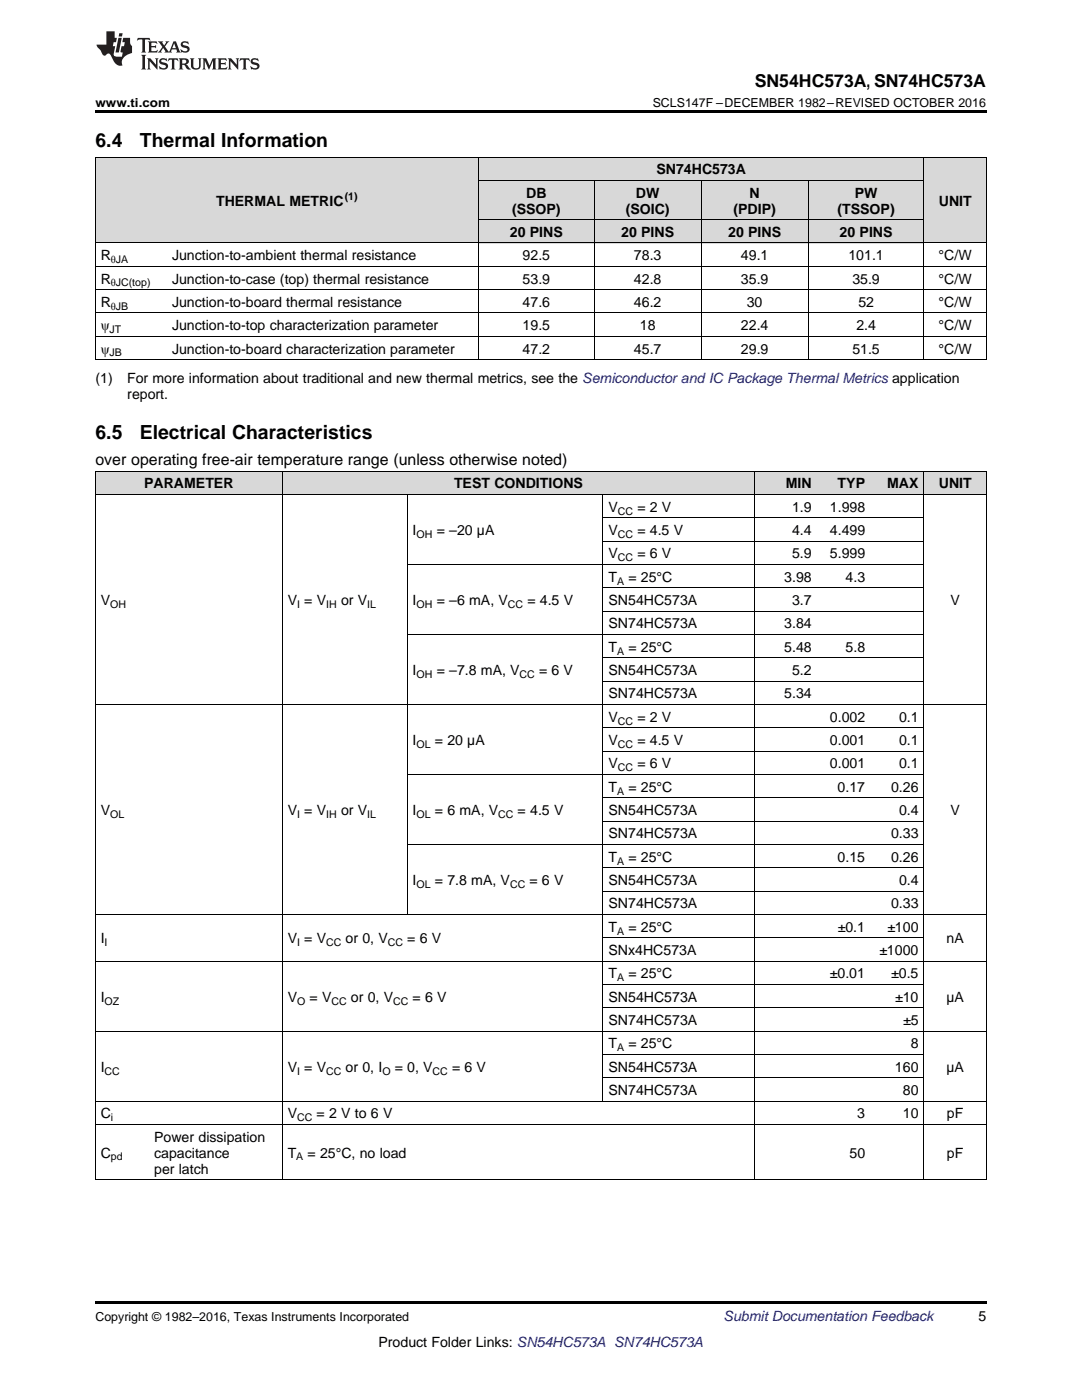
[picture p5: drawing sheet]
<svg xmlns="http://www.w3.org/2000/svg" width="216mm" height="279mm" viewBox="0 0 216 279" stroke-linecap="round" stroke-linejoin="round" font-family="sans-serif">
<defs><g id="words">
<g font-size="3.9">
<text x="19" y="29.3">6.4</text>
<text x="27.9" y="29.3">Thermal Information</text>
<text x="19" y="87.7">6.5</text>
<text x="27.9" y="87.7">Electrical Characteristics</text>
</g>
<text font-size="3.5" x="150.6" y="17.3">SN54HC573A, SN74HC573A</text>
<text font-size="3.2" x="19" y="92.8">over operating free-air temperature range (unless otherwise noted)</text>
<g font-size="2.8">
<text x="131" y="34.8">SN74HC573A</text>
<text x="43.1" y="41">THERMAL METRIC</text>
<text x="105" y="39.4">DB</text>
<text x="126.9" y="39.4">DW</text>
<text x="149.6" y="39.4">N</text>
<text x="170.6" y="39.4">PW</text>
<text x="187.3" y="41">UNIT</text>
<text x="101.7" y="47.3">20 PINS</text>
<text x="102.2" y="42.6">(SSOP)</text>
<text x="124" y="47.3">20 PINS</text>
<text x="124.8" y="42.6">(SOIC)</text>
<text x="145.3" y="47.3">20 PINS</text>
<text x="146.4" y="42.6">(PDIP)</text>
<text x="167.1" y="42.6">(TSSOP)</text>
<text x="167.5" y="47.3">20 PINS</text>
<text x="20.1" y="51.9">R</text>
<text x="34.3" y="51.9">Junction-to-ambient thermal resistance</text>
<text x="104.3" y="51.9">92.5</text>
<text x="126.5" y="51.9">78.3</text>
<text x="147.8" y="51.9">49.1</text>
<text x="169.3" y="51.9">101.1</text>
<text x="187.3" y="51.9">°C/W</text>
<text x="20.1" y="56.6">R</text>
<text x="34.3" y="56.6">Junction-to-case (top) thermal resistance</text>
<text x="104.3" y="56.6">53.9</text>
<text x="126.5" y="56.6">42.8</text>
<text x="147.8" y="56.6">35.9</text>
<text x="170.1" y="56.6">35.9</text>
<text x="187.3" y="56.6">°C/W</text>
<text x="20.1" y="61.2">R</text>
<text x="20.1" y="65.9">ψ</text>
<text x="34.3" y="61.2">Junction-to-board thermal resistance</text>
<text x="34.3" y="65.9">Junction-to-top characterization parameter</text>
<text x="104.3" y="61.2">47.6</text>
<text x="104.3" y="65.9">19.5</text>
<text x="126.5" y="61.2">46.2</text>
<text x="127.7" y="65.9">18</text>
<text x="147.8" y="65.9">22.4</text>
<text x="149" y="61.2">30</text>
<text x="170.9" y="65.9">2.4</text>
<text x="171.3" y="61.2">52</text>
<text x="187.3" y="61.2">°C/W</text>
<text x="187.3" y="65.9">°C/W</text>
<text x="20.1" y="70.6">ψ</text>
<text x="34.3" y="70.6">Junction-to-board characterization parameter</text>
<text x="104.3" y="70.6">47.2</text>
<text x="126.5" y="70.6">45.7</text>
<text x="147.8" y="70.6">29.9</text>
<text x="170.1" y="70.6">51.5</text>
<text x="187.3" y="70.6">°C/W</text>
<text x="19" y="76.4">(1)</text>
<text x="25.4" y="76.4">For more information about traditional and new thermal metrics, see the Semiconductor and IC Package Thermal Metrics application</text>
<text x="25.4" y="79.6">report.</text>
<text x="28.8" y="97.5">PARAMETER</text>
<text x="90.6" y="97.5">TEST CONDITIONS</text>
<text x="156.8" y="97.5">MIN</text>
<text x="167.1" y="97.5">TYP</text>
<text x="177" y="97.5">MAX</text>
<text x="187.3" y="97.5">UNIT</text>
<text x="82.3" y="106.8">I</text>
<text x="87.1" y="106.8">= –20 µA</text>
<text x="121.4" y="102.1">V</text>
<text x="121.4" y="106.8">V</text>
<text x="127.2" y="102.1">= 2 V</text>
<text x="127.2" y="106.8">= 4.5 V</text>
<text x="158" y="102.1">1.9</text>
<text x="158" y="106.8">4.4</text>
<text x="165.6" y="102.1">1.998</text>
<text x="165.6" y="106.8">4.499</text>
<text x="121.4" y="111.4">V</text>
<text x="127.2" y="111.4">= 6 V</text>
<text x="158" y="111.4">5.9</text>
<text x="165.6" y="111.4">5.999</text>
<text x="121.4" y="116.1">T</text>
<text x="125.4" y="116.1">= 25°C</text>
<text x="156.5" y="116.1">3.98</text>
<text x="168.7" y="116.1">4.3</text>
<text x="20.1" y="120.8">V</text>
<text x="57.4" y="120.8">V = V</text>
<text x="68.1" y="120.8">or V</text>
<text x="82.3" y="120.8">I</text>
<text x="87.1" y="120.8">= –6 mA, V</text>
<text x="105.2" y="120.8">= 4.5 V</text>
<text x="121.4" y="120.8">SN54HC573A</text>
<text x="121.4" y="125.4">SN74HC573A</text>
<text x="156.5" y="125.4">3.84</text>
<text x="158" y="120.8">3.7</text>
<text x="189.7" y="120.8">V</text>
<text x="121.4" y="130.1">T</text>
<text x="125.4" y="130.1">= 25°C</text>
<text x="156.5" y="130.1">5.48</text>
<text x="168.7" y="130.1">5.8</text>
<text x="82.3" y="134.7">I</text>
<text x="87.1" y="134.7">= –7.8 mA, V</text>
<text x="107.6" y="134.7">= 6 V</text>
<text x="121.4" y="134.7">SN54HC573A</text>
<text x="158" y="134.7">5.2</text>
<text x="121.4" y="139.4">SN74HC573A</text>
<text x="156.5" y="139.4">5.34</text>
<text x="82.3" y="148.7">I</text>
<text x="86.8" y="148.7">= 20 µA</text>
<text x="121.4" y="144">V</text>
<text x="121.4" y="148.7">V</text>
<text x="127.2" y="144">= 2 V</text>
<text x="127.2" y="148.7">= 4.5 V</text>
<text x="165.6" y="144">0.002</text>
<text x="165.6" y="148.7">0.001</text>
<text x="179.4" y="144">0.1</text>
<text x="179.4" y="148.7">0.1</text>
<text x="121.4" y="153.4">V</text>
<text x="127.2" y="153.4">= 6 V</text>
<text x="165.6" y="153.4">0.001</text>
<text x="179.4" y="153.4">0.1</text>
<text x="121.4" y="158">T</text>
<text x="125.4" y="158">= 25°C</text>
<text x="167.1" y="158">0.17</text>
<text x="177.8" y="158">0.26</text>
<text x="20.1" y="162.7">V</text>
<text x="57.4" y="162.7">V = V</text>
<text x="68.1" y="162.7">or V</text>
<text x="82.3" y="162.7">I</text>
<text x="86.8" y="162.7">= 6 mA, V</text>
<text x="103.3" y="162.7">= 4.5 V</text>
<text x="121.4" y="162.7">SN54HC573A</text>
<text x="121.4" y="167.3">SN74HC573A</text>
<text x="177.8" y="167.3">0.33</text>
<text x="179.4" y="162.7">0.4</text>
<text x="189.7" y="162.7">V</text>
<text x="121.4" y="172">T</text>
<text x="125.4" y="172">= 25°C</text>
<text x="167.1" y="172">0.15</text>
<text x="177.8" y="172">0.26</text>
<text x="82.3" y="176.6">I</text>
<text x="86.8" y="176.6">= 7.8 mA, V</text>
<text x="105.7" y="176.6">= 6 V</text>
<text x="121.4" y="176.6">SN54HC573A</text>
<text x="179.4" y="176.6">0.4</text>
<text x="121.4" y="181.3">SN74HC573A</text>
<text x="121.4" y="185.9">T</text>
<text x="125.4" y="185.9">= 25°C</text>
<text x="167.2" y="185.9">±0.1</text>
<text x="177.1" y="185.9">±100</text>
<text x="177.8" y="181.3">0.33</text>
<text x="20.1" y="188.3">I</text>
<text x="57.4" y="188.3">V = V</text>
<text x="69" y="188.3">or 0, V</text>
<text x="81.3" y="188.3">= 6 V</text>
<text x="121.4" y="190.6">SNx4HC573A</text>
<text x="175.5" y="190.6">±1000</text>
<text x="188.9" y="188.3">nA</text>
<text x="121.4" y="195.3">T</text>
<text x="125.4" y="195.3">= 25°C</text>
<text x="165.6" y="195.3">±0.01</text>
<text x="177.8" y="195.3">±0.5</text>
<text x="20.1" y="199.9">I</text>
<text x="57.4" y="199.9">V</text>
<text x="61.8" y="199.9">= V</text>
<text x="70" y="199.9">or 0, V</text>
<text x="82.3" y="199.9">= 6 V</text>
<text x="121.4" y="199.9">SN54HC573A</text>
<text x="178.6" y="199.9">±10</text>
<text x="188.8" y="199.9">µA</text>
<text x="121.4" y="204.6">SN74HC573A</text>
<text x="121.4" y="209.2">T</text>
<text x="125.4" y="209.2">= 25°C</text>
<text x="180.2" y="204.6">±5</text>
<text x="181.7" y="209.2">8</text>
<text x="20.1" y="213.9">I</text>
<text x="57.4" y="213.9">V = V</text>
<text x="69" y="213.9">or 0, I</text>
<text x="78.8" y="213.9">= 0, V</text>
<text x="90.2" y="213.9">= 6 V</text>
<text x="121.4" y="213.9">SN54HC573A</text>
<text x="178.6" y="213.9">160</text>
<text x="188.8" y="213.9">µA</text>
<text x="121.4" y="218.5">SN74HC573A</text>
<text x="180.2" y="218.5">80</text>
<text x="20.1" y="223.2">C</text>
<text x="30.8" y="227.9">Power dissipation</text>
<text x="57.4" y="223.2">V</text>
<text x="63.2" y="223.2">= 2 V to 6 V</text>
<text x="171.1" y="223.2">3</text>
<text x="180.2" y="223.2">10</text>
<text x="188.9" y="223.2">pF</text>
<text x="20.1" y="231">C</text>
<text x="30.8" y="231">capacitance</text>
<text x="57.4" y="231">T</text>
<text x="61.4" y="231">= 25°C, no load</text>
<text x="169.5" y="231">50</text>
<text x="188.9" y="231">pF</text>
<text x="30.8" y="234.2">per latch</text>
<text x="195.3" y="263.6">5</text>
<text x="75.5" y="268.9">Product Folder Links: SN54HC573A SN74HC573A</text>
</g>
<text font-size="2.8" fill="#0000c8" x="144.4" y="263.6">Submit Documentation Feedback</text>
<g font-size="2.5">
<text x="19" y="21.4">www.ti.com</text>
<text x="130.2" y="21.4">SCLS147F –DECEMBER 1982–REVISED OCTOBER 2016</text>
<text x="19" y="263.6">Copyright © 1982–2016, Texas Instruments Incorporated</text>
</g>
<g font-size="2.1">
<text x="68.8" y="39.9">(1)</text>
<text x="22.1" y="52.5">θJA</text>
<text x="22.1" y="57.2">θJC(top)</text>
<text x="22.1" y="61.8">θJB</text>
<text x="21.9" y="66.5">JT</text>
<text x="21.9" y="71.1">JB</text>
<text x="83.1" y="107.4">OH</text>
<text x="123.3" y="102.7">CC</text>
<text x="123.3" y="107.4">CC</text>
<text x="123.3" y="112">CC</text>
<text x="123.1" y="116.7">A</text>
<text x="22" y="121.3">OH</text>
<text x="59.3" y="121.3">I</text>
<text x="65.1" y="121.3">IH</text>
<text x="73.3" y="121.3">IL</text>
<text x="83.1" y="121.3">OH</text>
<text x="101.4" y="121.3">CC</text>
<text x="123.1" y="130.6">A</text>
<text x="83.1" y="135.3">OH</text>
<text x="103.7" y="135.3">CC</text>
<text x="83.1" y="149.3">OL</text>
<text x="123.3" y="144.6">CC</text>
<text x="123.3" y="149.3">CC</text>
<text x="123.3" y="153.9">CC</text>
<text x="123.1" y="158.6">A</text>
<text x="22" y="163.2">OL</text>
<text x="59.3" y="163.2">I</text>
<text x="65.1" y="163.2">IH</text>
<text x="73.3" y="163.2">IL</text>
<text x="83.1" y="163.2">OL</text>
<text x="99.4" y="163.2">CC</text>
<text x="123.1" y="172.5">A</text>
<text x="83.1" y="177.2">OL</text>
<text x="101.8" y="177.2">CC</text>
<text x="20.9" y="188.8">I</text>
<text x="59.3" y="188.8">I</text>
<text x="65.1" y="188.8">CC</text>
<text x="77.4" y="188.8">CC</text>
<text x="123.1" y="186.5">A</text>
<text x="123.1" y="195.8">A</text>
<text x="20.9" y="200.5">OZ</text>
<text x="59.3" y="200.5">O</text>
<text x="66.1" y="200.5">CC</text>
<text x="78.5" y="200.5">CC</text>
<text x="123.1" y="209.8">A</text>
<text x="20.9" y="214.5">CC</text>
<text x="59.3" y="214.5">I</text>
<text x="65.1" y="214.5">CC</text>
<text x="76.3" y="214.5">O</text>
<text x="86.3" y="214.5">CC</text>
<text x="22.1" y="223.8">i</text>
<text x="59.3" y="223.8">CC</text>
<text x="22.1" y="231.6">pd</text>
<text x="59.1" y="231.6">A</text>
</g>
</g></defs>
<g fill="#d8d8d8">
<path d="M19 94.1h10.7v4.6h-10.7z"/>
<path d="M29.7 94.1h26.7v4.6h-26.7z"/>
<path d="M56.4 94.1h24.9v4.6h-24.9z"/>
<path d="M81.3 94.1h39.1v4.6h-39.1z"/>
<path d="M120.4 94.1h30.2v4.6h-30.2z"/>
<path d="M150.6 94.1h12.5v4.6h-12.5z"/>
<path d="M163.1 94.1h10.6v4.6h-10.6z"/>
<path d="M173.7 94.1h10.7v4.6h-10.7z"/>
<path d="M184.4 94.1h12.4v4.6h-12.4z"/>
<path d="M19 31.4h14.3v17.1h-14.3z"/>
<path d="M33.3 31.4h62.2v17.1h-62.2z"/>
<path d="M184.4 31.4h12.4v17.1h-12.4z"/>
<path d="M95.5 43.9h23.1v4.6h-23.1z"/>
<path d="M118.6 43.9h21.3v4.6h-21.3z"/>
<path d="M139.9 43.9h21.4v4.6h-21.4z"/>
<path d="M161.3 43.9h23.1v4.6h-23.1z"/>
<path d="M95.5 36.1h23.1v7.8h-23.1z"/>
<path d="M118.6 36.1h21.3v7.8h-21.3z"/>
<path d="M139.9 36.1h21.4v7.8h-21.4z"/>
<path d="M161.3 36.1h23.1v7.8h-23.1z"/>
<path d="M95.5 31.4h23.1v4.7h-23.1z"/>
<path d="M118.6 31.4h21.3v4.7h-21.3z"/>
<path d="M139.9 31.4h21.4v4.7h-21.4z"/>
<path d="M161.3 31.4h23.1v4.7h-23.1z"/>
</g>
<g fill="#000">
<path d="M19 22h177.8v.5h-177.8zM19 71.8h.2zM95.4 71.8h.1zM118.5 71.8h.1zM139.8 71.8h.1zM161.2 71.8h.1zM184.3 71.8h.1zM196.7 71.8h.1zM19 235.4l.2 .1zM56.3 235.4l.1 .1zM81.2 235.4l.1 .1zM120.3 235.4l.1 .1z"/>
<path d="M150.5 235.4l.1 .1zM162.9 235.4l.2 .1zM173.6 235.4l.1 .1zM184.3 235.4l.1 .1zM196.7 235.4l.1 .1zM19 259.7h177.8v.5h-177.8z"/>
</g>
<g fill="none" stroke="#000" stroke-width=".2">
<path d="M19 31.3h177.8M19.1 31.4v40.4M95.4 31.4v40.4M95.5 36h88.9M118.6 36v35.8M139.9 36v35.8M161.2 36v35.8M184.3 31.4v40.4M196.8 31.4v40.4M19 57.8h177.8M19 53.1h177.8M19 48.5h177.8"/>
<path d="M95.5 43.8h88.9M19 71.8h177.8M19 67.1h177.8M19 62.5h177.8M19 94l177.8 .1v141.4M19 98.7h177.8M19.1 94.1v141.4M56.3 94.1v141.4M81.2 98.7v83.9M120.3 98.7v121.1M150.5 94.1v141.4M184.3 94.1v141.4"/>
<path d="M81.3 112.7h103.1M120.4 117.3h64M120.4 108h64M120.4 103.3h64M81.3 126.6h103.1M120.4 135.9h64M120.4 131.3h64M120.4 122h64M19 140.6h177.8M81.3 154.6h103.1M120.4 159.2h64M120.4 149.9h64"/>
<path d="M120.4 145.3h64M81.3 168.5h103.1M120.4 177.9h64M120.4 173.2h64M120.4 163.9h64M19 191.8h177.8M19 182.5h177.8M120.4 196.5h64M120.4 187.2h64M19 219.8h177.8M19 205.8h177.8M120.4 215.1h64"/>
<path d="M120.4 210.4h64M120.4 201.1h64M19 235.4h177.8M19 224.4h177.8"/>
</g>
<g fill="#231f20">
<path d="M27.5 7.6l-.1 .5 .4-.2h.6v.1v2.1l-.2 .4h1l-.3-.4v-2.1l.1-.1h.5l.5 .2-.2-.5zM29.5 8.3l.2 .3v1.5l-.2 .4h1.8l.2-.6a1.04 1.04 0 0 1-1.3 .2v-.7h.6l.3 .2v-.6l-.3 .2h-.6v-.6l.8-.1 .4 .3-.2-.5zM31.5 8.3l.9 1.1-.9 1.1h.8l-.2-.2 .5-.7 .4 .7-.2 .2h1.5l-.1-.2 .1-.4h.9l.1 .4-.2 .2h1l-.3-.3-.7-1.9h-.5l-.9 2-.8-1 .9-1h-.8l.1 .3-.3 .5-.4-.6 .2-.2zM34.7 8.6l.4 1h-.7zM36.3 8.4a.63 .63 0 0 0-.2 .7 .63 .63 0 0 0 .6 .4l.6 .2 .1 .2a.75 .75 0 0 1-.7 .4 .75 .75 0 0 1-.6-.5l.1 .7 .1-.1a1.11 1.11 0 0 0 1.5-.6 1.13 1.13 0 0 0-1.2-.8l-.1-.4a1.04 1.04 0 0 1 1.2 .2l-.2-.5-.1 .1-.5-.2zM28.2 10.9l.2 .4v2.2l-.2 .4h1l-.3-.4v-2.2l.3-.4zM29.3 11.6l.3 .4v1.5l-.3 .4h.8l-.2-.4v-1.3l1.5 1.7v-1.9l.2-.4h-.7l.2 .4v.9l-1.1-1.3zM32 11.8a.62 .62 0 0 0-.2 .7 .62 .62 0 0 0 .6 .4l.6 .1 .1 .3a.76 .76 0 0 1-.7 .3 .76 .76 0 0 1-.6-.4l.1 .7 .1-.1a1.11 1.11 0 0 0 1.5-.6 1.13 1.13 0 0 0-1.2-.8l-.1-.4a1.04 1.04 0 0 1 1.2 .2l-.2-.6-.1 .1-.5-.1zM33.7 11.6l-.2 .6a.61 .61 0 0 1 .8-.3v1.6l-.2 .4h.9l-.2-.4v-1.6a.63 .63 0 0 1 .8 .3l-.2-.6zM35.6 11.6l.3 .4v1.5l-.3 .4h1l-.2-.2v-.8l.5 .2a.76 .76 0 0 0 1.2 .7l-1-1a.58 .58 0 0 0 .6-.5 .58 .58 0 0 0-.5-.6zM36.4 11.9h.1a.45 .45 0 0 1 .5 .1 .45 .45 0 0 1 .1 .5l-.7 .2zM37.9 11.6l.2 .2a2.17 2.17 0 0 0 .3 1.9 .99 .99 0 0 0 1.6-.6v-1.1l.2-.4h-.7l.2 .2a1.92 1.92 0 0 1-.2 1.8 .6 .6 0 0 1-.9-.5v-1.1l.2-.4zM40.4 11.6l.2 .4v1.5l-.2 .4h.7l-.2-.4v-1.4l.8 1.8 .8-1.8v1.4l-.2 .4h.9l-.2-.4v-1.5l.2-.4h-.8l-.6 1.5-.6-1.5zM43.4 11.6l.2 .4v1.5l-.2 .4h1.8l.2-.6a1.04 1.04 0 0 1-1.3 .1v-.6h.5l.4 .2v-.6l-.4 .2h-.5v-.7h.8l.3 .3-.1-.6zM45.5 11.6l.2 .4v1.5l-.2 .4h.7l-.2-.4v-1.3l1.5 1.7v-1.9l.2-.4h-.7l.2 .4v.9l-1.1-1.3zM47.9 11.6l-.1 .6a.61 .61 0 0 1 .8-.3v1.6l-.3 .4h1l-.3-.4 .1-1.6a.63 .63 0 0 1 .7 .3l-.1-.6zM50.2 11.8a.62 .62 0 0 0-.2 .7 .62 .62 0 0 0 .6 .4l.6 .1 .2 .3a.76 .76 0 0 1-.8 .3 .76 .76 0 0 1-.6-.4l.1 .7 .2-.1a1.11 1.11 0 0 0 1.5-.6 1.13 1.13 0 0 0-1.3-.8l-.1-.4a1.04 1.04 0 0 1 1.2 .2l-.1-.6-.2 .1-.5-.1z"/>
<path d="M21.2 6.3v2.6h-1.9l.1 .4 .7 .9a.91 .91 0 0 0 1 .8 .56 .56 0 0 1 .5-.3 .56 .56 0 0 1 .5 .3l.4 .8a1.53 1.53 0 0 0 1.9 1.2 1.54 1.54 0 0 1 1-2.1l.9-.3v-1.4a1.52 1.52 0 0 1-.3-1.6h-1.4l-.2 .8h.5l-.2 .8h-.4l-.2 1v.2l.4 .1-.2 .8a1.93 1.93 0 0 1-1.6-.3l.3-1.8h-.5l.2-.8h.4l.2-.8h-.4v-1.3zM23.6 7.6l-.6 2.9h.7l.6-2.9zM23.8 6.6l-.1 .7h.6l.2-.7z"/>
</g>
<use href="#words"/>
</svg>
